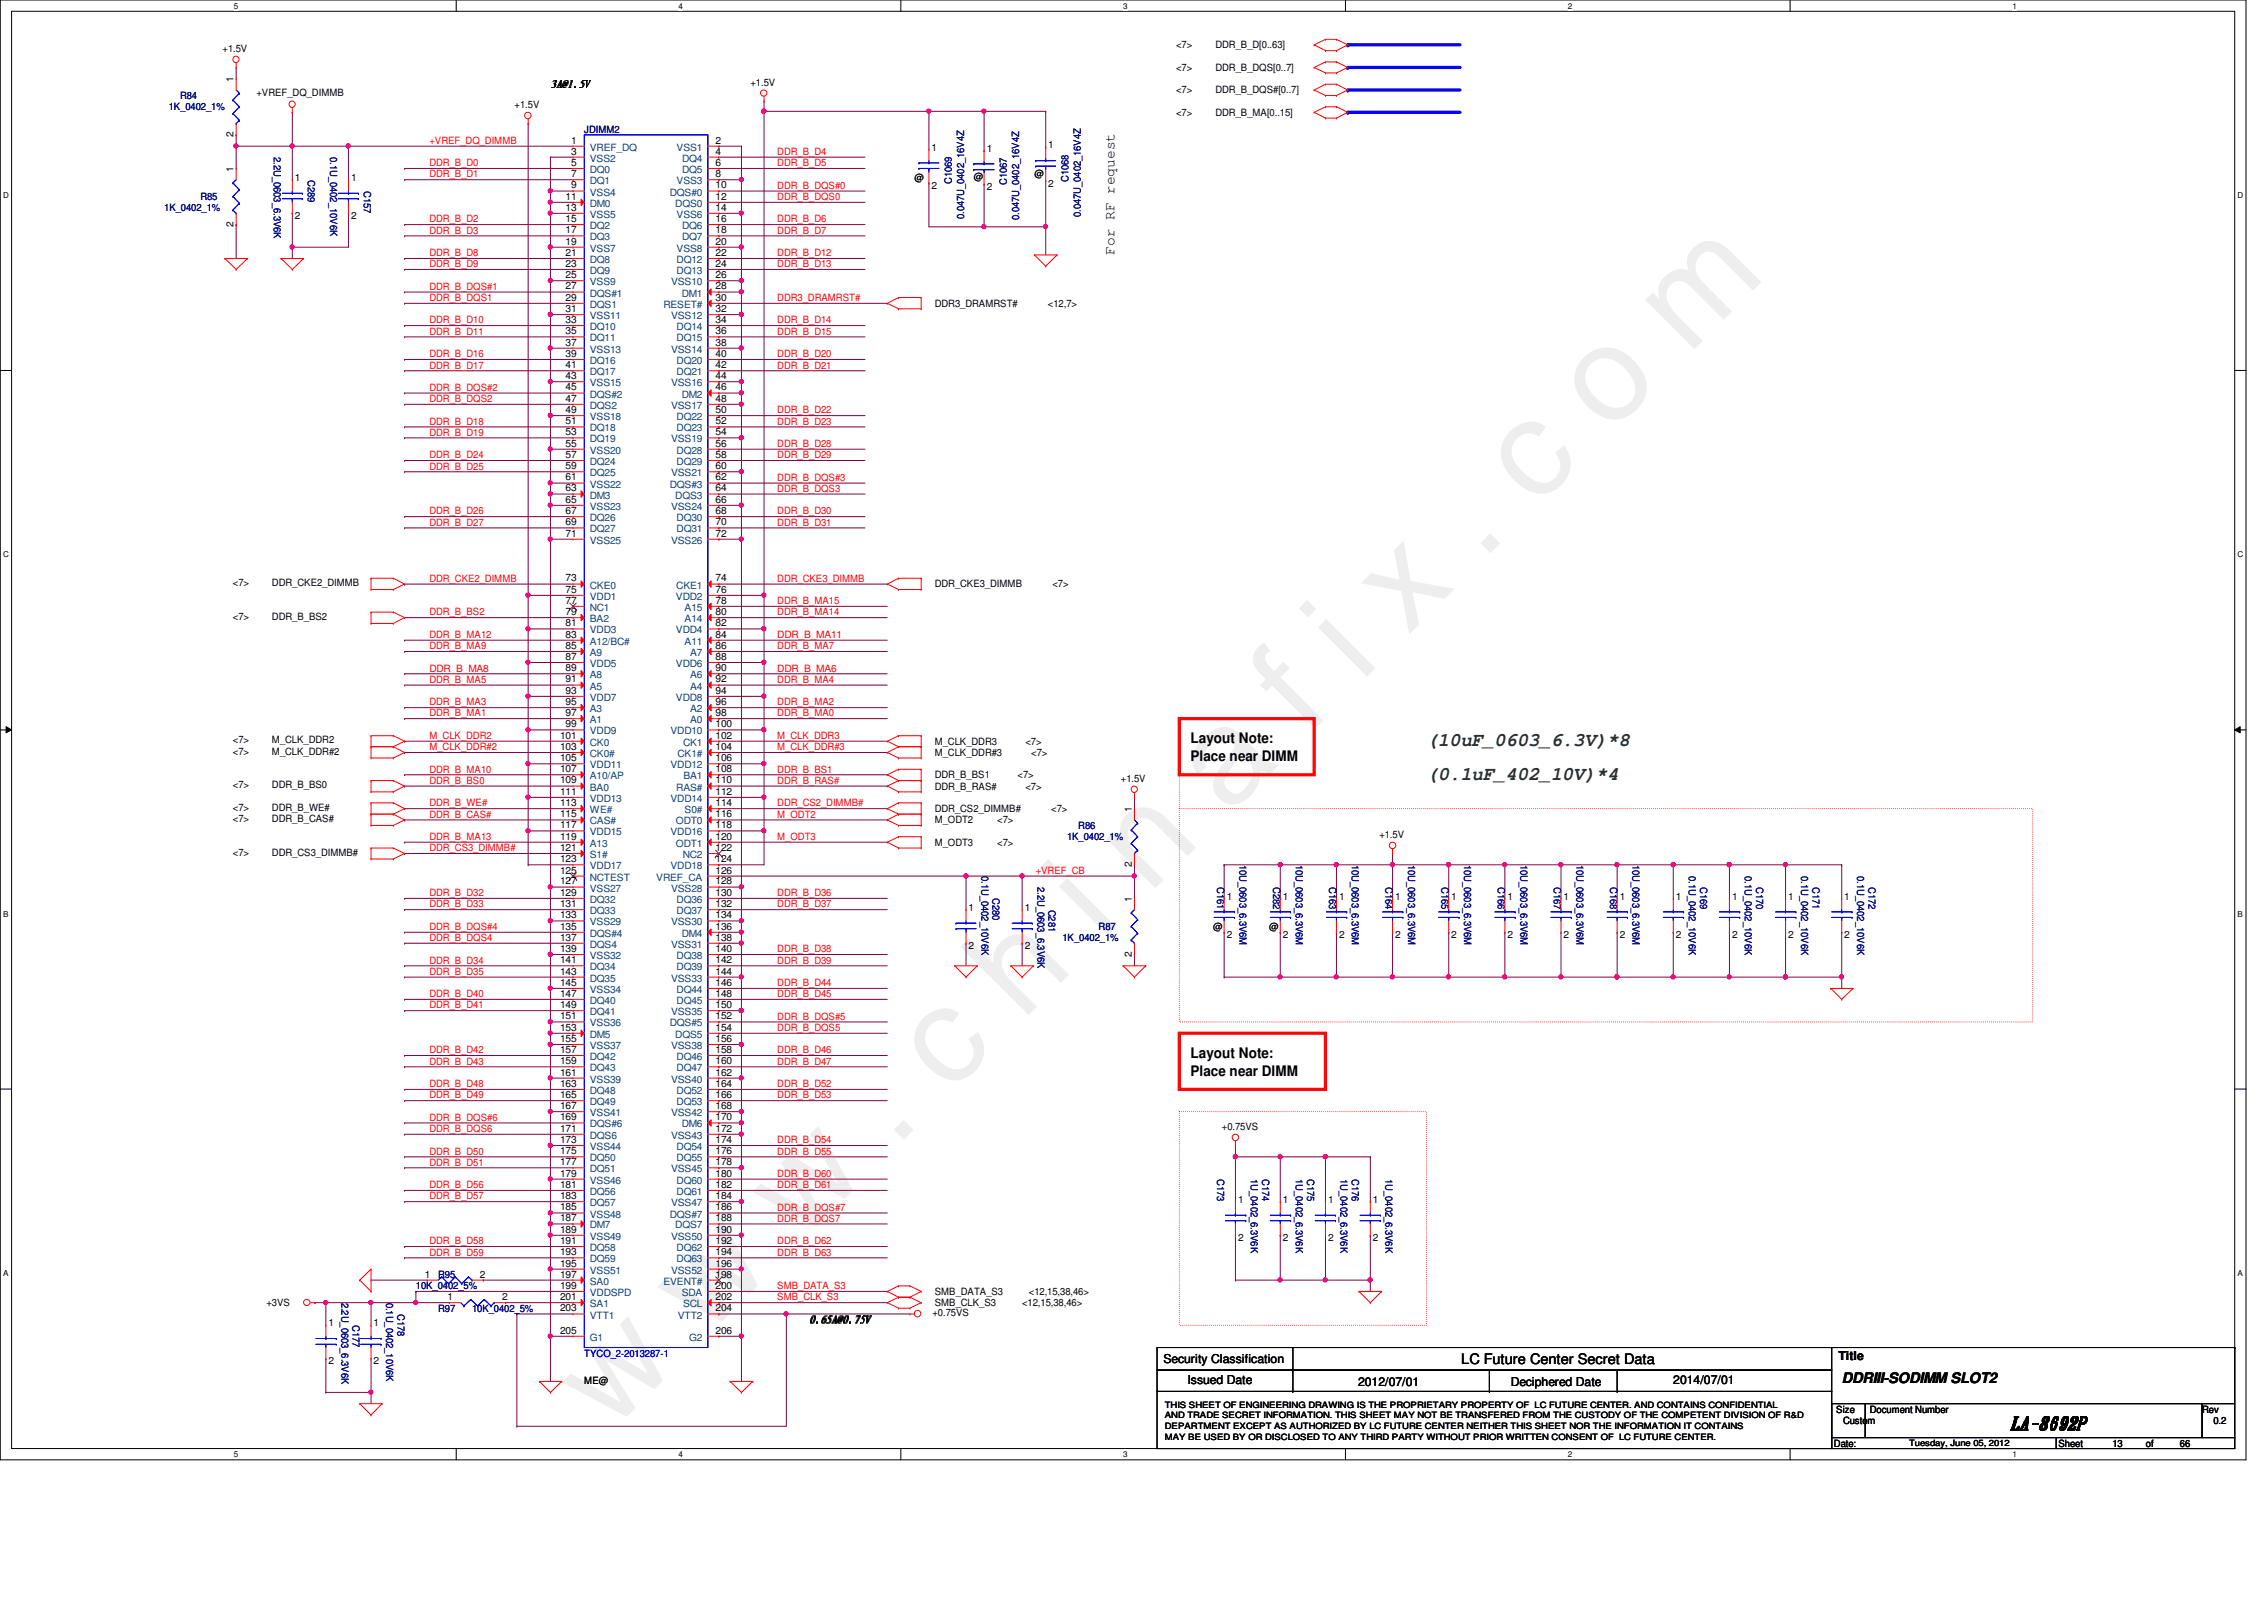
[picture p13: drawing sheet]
<svg xmlns="http://www.w3.org/2000/svg" width="297mm" height="210mm" viewBox="0 0 297 210" stroke-linecap="round" stroke-linejoin="round" font-family="sans-serif">
<defs><g id="words">
<text font-size="17.6" fill="#f0f" x="80.1" y="188" transform="rotate(-45 80.1 188)">w w w . c h i n a f i x . c o m</text>
<g font-size="2.5" fill="#008000">
<text x="187.2" y="97.8">(10uF_0603_6.3V)*8</text>
<text x="187.2" y="102.3">(0.1uF_402_10V)*4</text>
</g>
<text font-size="2.3" x="263.8" y="187.5">LA-8692P</text>
<g font-size="1.9">
<text x="146.2" y="33.4" transform="rotate(-90 146.2 33.4)">For RF request</text>
<text x="156.2" y="97.5">Layout Note:</text>
<text x="156.2" y="99.8">Place near DIMM</text>
<text x="156.2" y="138.8">Layout Note:</text>
<text x="156.2" y="141.1">Place near DIMM</text>
<text x="191.7" y="178.9">LC Future Center Secret Data</text>
<text x="241.6" y="181.5">DDRIII-SODIMM SLOT2</text>
</g>
<g font-size="1.6">
<text x="152.7" y="178.8">Security Classification</text>
<text x="241.2" y="178.5">Title</text>
<text x="155.8" y="181.6">Issued Date</text>
<text x="178.2" y="181.8">2012/07/01</text>
<text x="198.2" y="181.8">Deciphered Date</text>
<text x="219.5" y="181.6">2014/07/01</text>
</g>
<g font-size="1.3">
<text x="29.2" y="6.8">+1.5V</text>
<text x="30.6" y="10.8" transform="rotate(-90 30.6 10.8)">1</text>
<text x="72.3" y="11.4">3A@1.5V</text>
<text x="98.5" y="11.2">+1.5V</text>
<text x="154.3" y="6.3">&lt;7&gt;</text>
<text x="154.3" y="9.3">&lt;7&gt;</text>
<text x="159.5" y="6.3">DDR_B_D[0..63]</text>
<text x="159.5" y="9.3">DDR_B_DQS[0..7]</text>
<text x="30.6" y="18" transform="rotate(-90 30.6 18)">2</text>
<text x="33.7" y="12.5">+VREF_DQ_DIMMB</text>
<text x="67.5" y="14.1">+1.5V</text>
<text x="154.3" y="12.2">&lt;7&gt;</text>
<text x="154.3" y="15.2">&lt;7&gt;</text>
<text x="159.5" y="12.2">DDR_B_DQS#[0..7]</text>
<text x="159.5" y="15.2">DDR_B_MA[0..15]</text>
<text x="30.6" y="22.6" transform="rotate(-90 30.6 22.6)">1</text>
<text x="38.7" y="23.7">1</text>
<text x="46.1" y="23.7">1</text>
<text x="74.9" y="18.8">1</text>
<text x="74.9" y="20.3">3</text>
<text x="74.9" y="21.8">5</text>
<text x="74.9" y="23.2">7</text>
<text x="93.9" y="18.8">2</text>
<text x="93.9" y="20.3">4</text>
<text x="93.9" y="21.8">6</text>
<text x="93.9" y="23.2">8</text>
<text x="120" y="23.7">@</text>
<text x="122.2" y="19.8">1</text>
<text x="127.8" y="23.6">@</text>
<text x="129.5" y="19.9">1</text>
<text x="135.7" y="23.3">@</text>
<text x="137.5" y="19.5">1</text>
<text x="30.6" y="29.8" transform="rotate(-90 30.6 29.8)">2</text>
<text x="38.7" y="28.7">2</text>
<text x="46.1" y="28.7">2</text>
<text x="74.2" y="26.2">11</text>
<text x="74.2" y="27.6">13</text>
<text x="74.2" y="29.1">15</text>
<text x="74.9" y="24.7">9</text>
<text x="93.9" y="24.7">10</text>
<text x="93.9" y="26.2">12</text>
<text x="93.9" y="27.6">14</text>
<text x="93.9" y="29.1">16</text>
<text x="122.2" y="24.8">2</text>
<text x="129.5" y="24.9">2</text>
<text x="137.5" y="24.5">2</text>
<text x="74.2" y="30.6">17</text>
<text x="74.2" y="32.1">19</text>
<text x="74.2" y="33.6">21</text>
<text x="74.2" y="35">23</text>
<text x="93.9" y="30.6">18</text>
<text x="93.9" y="32.1">20</text>
<text x="93.9" y="33.6">22</text>
<text x="93.9" y="35">24</text>
<text x="74.2" y="36.5">25</text>
<text x="74.2" y="38">27</text>
<text x="74.2" y="39.5">29</text>
<text x="74.2" y="40.9">31</text>
<text x="93.9" y="36.5">26</text>
<text x="93.9" y="38">28</text>
<text x="93.9" y="39.5">30</text>
<text x="93.9" y="40.9">32</text>
<text x="122.6" y="40.2">DDR3_DRAMRST#</text>
<text x="137.5" y="40.2">&lt;12,7&gt;</text>
<text x="74.2" y="42.4">33</text>
<text x="74.2" y="43.9">35</text>
<text x="74.2" y="45.3">37</text>
<text x="74.2" y="46.8">39</text>
<text x="93.9" y="42.4">34</text>
<text x="93.9" y="43.9">36</text>
<text x="93.9" y="45.3">38</text>
<text x="93.9" y="46.8">40</text>
<text x="74.2" y="48.3">41</text>
<text x="74.2" y="49.7">43</text>
<text x="74.2" y="51.2">45</text>
<text x="74.2" y="52.7">47</text>
<text x="93.9" y="48.3">42</text>
<text x="93.9" y="49.7">44</text>
<text x="93.9" y="51.2">46</text>
<text x="93.9" y="52.7">48</text>
<text x="74.2" y="54.2">49</text>
<text x="74.2" y="55.7">51</text>
<text x="74.2" y="57.1">53</text>
<text x="74.2" y="58.6">55</text>
<text x="93.9" y="54.2">50</text>
<text x="93.9" y="55.7">52</text>
<text x="93.9" y="57.1">54</text>
<text x="93.9" y="58.6">56</text>
<text x="74.2" y="60.1">57</text>
<text x="74.2" y="61.6">59</text>
<text x="74.2" y="63">61</text>
<text x="74.2" y="64.5">63</text>
<text x="74.2" y="66">65</text>
<text x="93.9" y="60.1">58</text>
<text x="93.9" y="61.6">60</text>
<text x="93.9" y="63">62</text>
<text x="93.9" y="64.5">64</text>
<text x="93.9" y="66">66</text>
<text x="74.2" y="67.4">67</text>
<text x="74.2" y="68.9">69</text>
<text x="74.2" y="70.4">71</text>
<text x="93.9" y="67.4">68</text>
<text x="93.9" y="68.9">70</text>
<text x="93.9" y="70.4">72</text>
<text x="30.6" y="76.9">&lt;7&gt;</text>
<text x="35.7" y="76.9">DDR_CKE2_DIMMB</text>
<text x="74.2" y="76.3">73</text>
<text x="74.2" y="77.8">75</text>
<text x="93.9" y="76.3">74</text>
<text x="93.9" y="77.8">76</text>
<text x="122.6" y="77">DDR_CKE3_DIMMB</text>
<text x="138.1" y="77">&lt;7&gt;</text>
<text x="30.6" y="81.3">&lt;7&gt;</text>
<text x="35.7" y="81.3">DDR_B_BS2</text>
<text x="74.2" y="83.7">83</text>
<text x="74.2" y="79.2">77</text>
<text x="74.2" y="80.7">79</text>
<text x="74.2" y="82.2">81</text>
<text x="93.9" y="83.7">84</text>
<text x="93.9" y="79.2">78</text>
<text x="93.9" y="80.7">80</text>
<text x="93.9" y="82.2">82</text>
<text x="74.2" y="85.1">85</text>
<text x="74.2" y="86.6">87</text>
<text x="74.2" y="88.1">89</text>
<text x="74.2" y="89.5">91</text>
<text x="93.9" y="85.1">86</text>
<text x="93.9" y="86.6">88</text>
<text x="93.9" y="88.1">90</text>
<text x="93.9" y="89.5">92</text>
<text x="74.2" y="91">93</text>
<text x="74.2" y="92.5">95</text>
<text x="74.2" y="93.9">97</text>
<text x="74.2" y="95.4">99</text>
<text x="93.9" y="91">94</text>
<text x="93.9" y="92.5">96</text>
<text x="93.9" y="93.9">98</text>
<text x="93.9" y="95.4">100</text>
<text x="30.6" y="97.5">&lt;7&gt;</text>
<text x="30.6" y="99">&lt;7&gt;</text>
<text x="35.7" y="97.5">M_CLK_DDR2</text>
<text x="35.7" y="99">M_CLK_DDR#2</text>
<text x="73.5" y="96.9">101</text>
<text x="73.5" y="98.4">103</text>
<text x="73.5" y="99.9">105</text>
<text x="73.5" y="101.3">107</text>
<text x="93.9" y="96.9">102</text>
<text x="93.9" y="98.4">104</text>
<text x="93.9" y="99.9">106</text>
<text x="93.9" y="101.3">108</text>
<text x="122.6" y="97.7">M_CLK_DDR3</text>
<text x="122.6" y="99.1">M_CLK_DDR#3</text>
<text x="134.5" y="97.7">&lt;7&gt;</text>
<text x="135.3" y="99.1">&lt;7&gt;</text>
<text x="30.6" y="103.4">&lt;7&gt;</text>
<text x="30.6" y="106.4">&lt;7&gt;</text>
<text x="30.6" y="107.9">&lt;7&gt;</text>
<text x="35.7" y="103.4">DDR_B_BS0</text>
<text x="35.7" y="106.4">DDR_B_WE#</text>
<text x="35.7" y="107.9">DDR_B_CAS#</text>
<text x="73.5" y="102.8">109</text>
<text x="73.5" y="104.3">111</text>
<text x="73.5" y="105.7">113</text>
<text x="73.5" y="107.2">115</text>
<text x="93.9" y="102.8">110</text>
<text x="93.9" y="104.3">112</text>
<text x="93.9" y="105.7">114</text>
<text x="93.9" y="107.2">116</text>
<text x="122.6" y="102.1">DDR_B_BS1</text>
<text x="122.6" y="103.6">DDR_B_RAS#</text>
<text x="122.6" y="106.5">DDR_CS2_DIMMB#</text>
<text x="122.6" y="108">M_ODT2</text>
<text x="130.8" y="108">&lt;7&gt;</text>
<text x="133.5" y="102.1">&lt;7&gt;</text>
<text x="134.5" y="103.6">&lt;7&gt;</text>
<text x="137.9" y="106.5">&lt;7&gt;</text>
<text x="147.1" y="102.5">+1.5V</text>
<text x="148.5" y="106.6" transform="rotate(-90 148.5 106.6)">1</text>
<text x="30.6" y="112.3">&lt;7&gt;</text>
<text x="35.7" y="112.3">DDR_CS3_DIMMB#</text>
<text x="73.5" y="108.7">117</text>
<text x="73.5" y="110.2">119</text>
<text x="73.5" y="111.6">121</text>
<text x="73.5" y="113.1">123</text>
<text x="93.9" y="108.7">118</text>
<text x="93.9" y="110.2">120</text>
<text x="93.9" y="111.6">122</text>
<text x="93.9" y="113.1">124</text>
<text x="122.6" y="111">M_ODT3</text>
<text x="130.8" y="111">&lt;7&gt;</text>
<text x="148.5" y="113.7" transform="rotate(-90 148.5 113.7)">2</text>
<text x="181" y="109.9">+1.5V</text>
<text x="73.5" y="114.6">125</text>
<text x="73.5" y="116">127</text>
<text x="73.5" y="117.5">129</text>
<text x="73.5" y="119">131</text>
<text x="93.9" y="114.6">126</text>
<text x="93.9" y="116">128</text>
<text x="93.9" y="117.5">130</text>
<text x="93.9" y="119">132</text>
<text x="127.1" y="119.5">1</text>
<text x="134.4" y="119.5">1</text>
<text x="148.5" y="118.3" transform="rotate(-90 148.5 118.3)">1</text>
<text x="160.9" y="118">1</text>
<text x="168.3" y="118">1</text>
<text x="175.7" y="118">1</text>
<text x="183" y="118">1</text>
<text x="190.4" y="118">1</text>
<text x="197.8" y="118">1</text>
<text x="205.1" y="118">1</text>
<text x="212.5" y="118">1</text>
<text x="219.9" y="118">1</text>
<text x="227.2" y="118">1</text>
<text x="234.6" y="118">1</text>
<text x="242" y="118">1</text>
<text x="73.5" y="120.5">133</text>
<text x="73.5" y="122">135</text>
<text x="73.5" y="123.4">137</text>
<text x="73.5" y="124.9">139</text>
<text x="93.9" y="120.5">134</text>
<text x="93.9" y="122">136</text>
<text x="93.9" y="123.4">138</text>
<text x="93.9" y="124.9">140</text>
<text x="127.1" y="124.5">2</text>
<text x="134.4" y="124.5">2</text>
<text x="148.5" y="125.5" transform="rotate(-90 148.5 125.5)">2</text>
<text x="159.2" y="122">@</text>
<text x="160.9" y="123">2</text>
<text x="166.5" y="122">@</text>
<text x="168.3" y="123">2</text>
<text x="175.7" y="123">2</text>
<text x="183" y="123">2</text>
<text x="190.4" y="123">2</text>
<text x="197.8" y="123">2</text>
<text x="205.1" y="123">2</text>
<text x="212.5" y="123">2</text>
<text x="219.9" y="123">2</text>
<text x="227.2" y="123">2</text>
<text x="234.6" y="123">2</text>
<text x="242" y="123">2</text>
<text x="73.5" y="126.4">141</text>
<text x="73.5" y="127.8">143</text>
<text x="73.5" y="129.3">145</text>
<text x="73.5" y="130.8">147</text>
<text x="93.9" y="126.4">142</text>
<text x="93.9" y="127.8">144</text>
<text x="93.9" y="129.3">146</text>
<text x="93.9" y="130.8">148</text>
<text x="73.5" y="132.2">149</text>
<text x="73.5" y="133.7">151</text>
<text x="73.5" y="135.2">153</text>
<text x="73.5" y="136.7">155</text>
<text x="93.9" y="132.2">150</text>
<text x="93.9" y="133.7">152</text>
<text x="93.9" y="135.2">154</text>
<text x="93.9" y="136.7">156</text>
<text x="73.5" y="138.1">157</text>
<text x="73.5" y="139.6">159</text>
<text x="73.5" y="141.1">161</text>
<text x="73.5" y="142.6">163</text>
<text x="93.9" y="138.1">158</text>
<text x="93.9" y="139.6">160</text>
<text x="93.9" y="141.1">162</text>
<text x="93.9" y="142.6">164</text>
<text x="73.5" y="144.1">165</text>
<text x="73.5" y="145.5">167</text>
<text x="73.5" y="147">169</text>
<text x="73.5" y="148.5">171</text>
<text x="73.5" y="149.9">173</text>
<text x="93.9" y="144.1">166</text>
<text x="93.9" y="145.5">168</text>
<text x="93.9" y="147">170</text>
<text x="93.9" y="148.5">172</text>
<text x="93.9" y="149.9">174</text>
<text x="160.3" y="148.2">+0.75VS</text>
<text x="73.5" y="151.4">175</text>
<text x="73.5" y="152.9">177</text>
<text x="73.5" y="154.3">179</text>
<text x="73.5" y="155.8">181</text>
<text x="93.9" y="151.4">176</text>
<text x="93.9" y="152.9">178</text>
<text x="93.9" y="154.3">180</text>
<text x="93.9" y="155.8">182</text>
<text x="73.5" y="157.3">183</text>
<text x="73.5" y="158.8">185</text>
<text x="73.5" y="160.2">187</text>
<text x="73.5" y="161.7">189</text>
<text x="93.9" y="157.3">184</text>
<text x="93.9" y="158.8">186</text>
<text x="93.9" y="160.2">188</text>
<text x="93.9" y="161.7">190</text>
<text x="162.4" y="157.8">1</text>
<text x="168.3" y="157.8">1</text>
<text x="174.2" y="157.8">1</text>
<text x="180.1" y="157.8">1</text>
<text x="55.7" y="167.6">1</text>
<text x="62.9" y="167.6">2</text>
<text x="73.5" y="163.2">191</text>
<text x="73.5" y="164.7">193</text>
<text x="73.5" y="166.2">195</text>
<text x="73.5" y="167.6">197</text>
<text x="93.9" y="163.2">192</text>
<text x="93.9" y="164.7">194</text>
<text x="93.9" y="166.2">196</text>
<text x="93.9" y="167.6">198</text>
<text x="162.4" y="162.8">2</text>
<text x="168.3" y="162.8">2</text>
<text x="174.2" y="162.8">2</text>
<text x="180.1" y="162.8">2</text>
<text x="35" y="171.4">+3VS</text>
<text x="43.1" y="174">1</text>
<text x="49" y="174">1</text>
<text x="58.7" y="170.6">1</text>
<text x="65.9" y="170.6">2</text>
<text x="73.5" y="169.1">199</text>
<text x="73.5" y="170.6">201</text>
<text x="73.5" y="172">203</text>
<text x="93.9" y="169.1">200</text>
<text x="93.9" y="170.6">202</text>
<text x="93.9" y="172">204</text>
<text x="106.2" y="173.4">0.65A@0.75V</text>
<text x="122.3" y="172.7">+0.75VS</text>
<text x="122.6" y="169.9">SMB_DATA_S3</text>
<text x="122.6" y="171.4">SMB_CLK_S3</text>
<text x="134.1" y="171.4">&lt;12,15,38,46&gt;</text>
<text x="135" y="169.9">&lt;12,15,38,46&gt;</text>
<text x="43.1" y="179">2</text>
<text x="49" y="179">2</text>
<text x="73.5" y="175">205</text>
<text x="93.9" y="175">206</text>
<text x="76.7" y="181.5">ME@</text>
<text x="240.9" y="185.3">Size</text>
<text x="245.3" y="185.3">Document Number</text>
<text x="288.9" y="185.3">Rev</text>
<text x="240.6" y="189.8">Date:</text>
<text x="241.8" y="186.8">Custom</text>
<text x="270.1" y="189.8">Sheet</text>
<text x="277.2" y="189.8">13</text>
<text x="281.6" y="189.8">of</text>
<text x="286" y="189.8">66</text>
<text x="290.4" y="186.8">0.2</text>
</g>
<g font-size="1.3" fill="#000080">
<text x="22.1" y="14.4">1K_0402_1%</text>
<text x="23.6" y="13">R84</text>
<text x="76.7" y="17.4">JDIMM2</text>
<text x="35.9" y="20.6" transform="rotate(90 35.9 20.6)">2.2U_0603_6.3V6K</text>
<text x="40.4" y="23.6" transform="rotate(90 40.4 23.6)">C289</text>
<text x="43.3" y="20.6" transform="rotate(90 43.3 20.6)">0.1U_0402_10V6K</text>
<text x="140.2" y="23.9" transform="rotate(-90 140.2 23.9)">C1068</text>
<text x="21.5" y="27.7">1K_0402_1%</text>
<text x="26.3" y="26.2">R85</text>
<text x="47.7" y="25.1" transform="rotate(90 47.7 25.1)">C157</text>
<text x="124.9" y="24.2" transform="rotate(-90 124.9 24.2)">C1069</text>
<text x="126.5" y="28.7" transform="rotate(-90 126.5 28.7)">0.047U_0402_16V4Z</text>
<text x="132.1" y="24.3" transform="rotate(-90 132.1 24.3)">C1067</text>
<text x="133.7" y="28.9" transform="rotate(-90 133.7 28.9)">0.047U_0402_16V4Z</text>
<text x="141.8" y="28.4" transform="rotate(-90 141.8 28.4)">0.047U_0402_16V4Z</text>
<text x="140" y="110.2">1K_0402_1%</text>
<text x="141.5" y="108.8">R86</text>
<text x="162.6" y="113.5" transform="rotate(90 162.6 113.5)">10U_0603_6.3V6M</text>
<text x="170" y="113.5" transform="rotate(90 170 113.5)">10U_0603_6.3V6M</text>
<text x="177.4" y="113.5" transform="rotate(90 177.4 113.5)">10U_0603_6.3V6M</text>
<text x="184.7" y="113.5" transform="rotate(90 184.7 113.5)">10U_0603_6.3V6M</text>
<text x="192.1" y="113.5" transform="rotate(90 192.1 113.5)">10U_0603_6.3V6M</text>
<text x="199.5" y="113.5" transform="rotate(90 199.5 113.5)">10U_0603_6.3V6M</text>
<text x="206.8" y="113.5" transform="rotate(90 206.8 113.5)">10U_0603_6.3V6M</text>
<text x="214.2" y="113.5" transform="rotate(90 214.2 113.5)">10U_0603_6.3V6M</text>
<text x="128.8" y="114.9" transform="rotate(90 128.8 114.9)">0.1U_0402_10V6K</text>
<text x="130.2" y="117.9" transform="rotate(90 130.2 117.9)">C280</text>
<text x="136.1" y="116.4" transform="rotate(90 136.1 116.4)">2.2U_0603_6.3V6K</text>
<text x="137.6" y="119.3" transform="rotate(90 137.6 119.3)">C281</text>
<text x="159.7" y="116.4" transform="rotate(90 159.7 116.4)">C161</text>
<text x="167" y="116.4" transform="rotate(90 167 116.4)">C282</text>
<text x="174.4" y="116.4" transform="rotate(90 174.4 116.4)">C163</text>
<text x="181.8" y="116.4" transform="rotate(90 181.8 116.4)">C164</text>
<text x="189.1" y="116.4" transform="rotate(90 189.1 116.4)">C165</text>
<text x="196.5" y="116.4" transform="rotate(90 196.5 116.4)">C166</text>
<text x="203.9" y="116.4" transform="rotate(90 203.9 116.4)">C167</text>
<text x="211.2" y="116.4" transform="rotate(90 211.2 116.4)">C168</text>
<text x="221.6" y="114.9" transform="rotate(90 221.6 114.9)">0.1U_0402_10V6K</text>
<text x="223.1" y="116.4" transform="rotate(90 223.1 116.4)">C169</text>
<text x="228.9" y="114.9" transform="rotate(90 228.9 114.9)">0.1U_0402_10V6K</text>
<text x="230.4" y="116.4" transform="rotate(90 230.4 116.4)">C170</text>
<text x="236.3" y="114.9" transform="rotate(90 236.3 114.9)">0.1U_0402_10V6K</text>
<text x="237.8" y="116.4" transform="rotate(90 237.8 116.4)">C171</text>
<text x="243.7" y="114.9" transform="rotate(90 243.7 114.9)">0.1U_0402_10V6K</text>
<text x="245.1" y="116.4" transform="rotate(90 245.1 116.4)">C172</text>
<text x="139.4" y="123.5">1K_0402_1%</text>
<text x="144.1" y="122">R87</text>
<text x="159.7" y="154.7" transform="rotate(90 159.7 154.7)">C173</text>
<text x="164.1" y="154.7" transform="rotate(90 164.1 154.7)">1U_0402_6.3V6K</text>
<text x="165.6" y="154.7" transform="rotate(90 165.6 154.7)">C174</text>
<text x="170" y="154.7" transform="rotate(90 170 154.7)">1U_0402_6.3V6K</text>
<text x="171.5" y="154.7" transform="rotate(90 171.5 154.7)">C175</text>
<text x="175.9" y="154.7" transform="rotate(90 175.9 154.7)">1U_0402_6.3V6K</text>
<text x="177.4" y="154.7" transform="rotate(90 177.4 154.7)">C176</text>
<text x="181.8" y="154.7" transform="rotate(90 181.8 154.7)">1U_0402_6.3V6K</text>
<text x="57.5" y="167.7">R95</text>
<text x="44.8" y="170.9" transform="rotate(90 44.8 170.9)">2.2U_0603_6.3V6K</text>
<text x="46.3" y="173.9" transform="rotate(90 46.3 173.9)">C177</text>
<text x="50.7" y="170.9" transform="rotate(90 50.7 170.9)">0.1U_0402_10V6K</text>
<text x="52.2" y="172.4" transform="rotate(90 52.2 172.4)">C178</text>
<text x="54.6" y="169.1">10K_0402_5%</text>
<text x="57.5" y="172.1">R97</text>
<text x="61.9" y="172.1">10K_0402_5%</text>
</g>
<g font-size="1.3" fill="#f00">
<text x="56.3" y="18.9">+VREF_DQ_DIMMB</text>
<text x="56.3" y="21.8">DDR_B_D0</text>
<text x="56.3" y="23.3">DDR_B_D1</text>
<text x="102" y="21.8">DDR_B_D5</text>
<text x="102" y="20.3">DDR_B_D4</text>
<text x="56.3" y="29.2">DDR_B_D2</text>
<text x="102" y="24.8">DDR_B_DQS#0</text>
<text x="102" y="29.2">DDR_B_D6</text>
<text x="102" y="26.2">DDR_B_DQS0</text>
<text x="56.3" y="30.6">DDR_B_D3</text>
<text x="56.3" y="35.1">DDR_B_D9</text>
<text x="56.3" y="33.6">DDR_B_D8</text>
<text x="102" y="33.6">DDR_B_D12</text>
<text x="102" y="30.6">DDR_B_D7</text>
<text x="102" y="35.1">DDR_B_D13</text>
<text x="56.3" y="38">DDR_B_DQS#1</text>
<text x="56.3" y="39.5">DDR_B_DQS1</text>
<text x="102" y="39.5">DDR3_DRAMRST#</text>
<text x="56.3" y="42.4">DDR_B_D10</text>
<text x="56.3" y="46.9">DDR_B_D16</text>
<text x="56.3" y="43.9">DDR_B_D11</text>
<text x="102" y="42.4">DDR_B_D14</text>
<text x="102" y="46.9">DDR_B_D20</text>
<text x="102" y="43.9">DDR_B_D15</text>
<text x="56.3" y="52.7">DDR_B_DQS2</text>
<text x="56.3" y="51.3">DDR_B_DQS#2</text>
<text x="56.3" y="48.3">DDR_B_D17</text>
<text x="102" y="48.3">DDR_B_D21</text>
<text x="56.3" y="57.1">DDR_B_D19</text>
<text x="56.3" y="55.7">DDR_B_D18</text>
<text x="102" y="54.2">DDR_B_D22</text>
<text x="102" y="58.6">DDR_B_D28</text>
<text x="102" y="55.7">DDR_B_D23</text>
<text x="56.3" y="61.6">DDR_B_D25</text>
<text x="56.3" y="60.1">DDR_B_D24</text>
<text x="102" y="64.5">DDR_B_DQS3</text>
<text x="102" y="60.1">DDR_B_D29</text>
<text x="102" y="63.1">DDR_B_DQS#3</text>
<text x="56.3" y="67.5">DDR_B_D26</text>
<text x="56.3" y="69">DDR_B_D27</text>
<text x="102" y="69">DDR_B_D31</text>
<text x="102" y="67.5">DDR_B_D30</text>
<text x="56.3" y="76.3">DDR_CKE2_DIMMB</text>
<text x="102" y="76.3">DDR_CKE3_DIMMB</text>
<text x="56.3" y="83.7">DDR_B_MA12</text>
<text x="56.3" y="80.7">DDR_B_BS2</text>
<text x="102" y="79.2">DDR_B_MA15</text>
<text x="102" y="80.7">DDR_B_MA14</text>
<text x="102" y="83.7">DDR_B_MA11</text>
<text x="56.3" y="88.1">DDR_B_MA8</text>
<text x="56.3" y="85.2">DDR_B_MA9</text>
<text x="56.3" y="89.6">DDR_B_MA5</text>
<text x="102" y="85.2">DDR_B_MA7</text>
<text x="102" y="88.1">DDR_B_MA6</text>
<text x="102" y="89.6">DDR_B_MA4</text>
<text x="56.3" y="92.5">DDR_B_MA3</text>
<text x="56.3" y="94">DDR_B_MA1</text>
<text x="102" y="94">DDR_B_MA0</text>
<text x="102" y="92.5">DDR_B_MA2</text>
<text x="56.3" y="101.3">DDR_B_MA10</text>
<text x="56.3" y="96.9">M_CLK_DDR2</text>
<text x="56.3" y="98.4">M_CLK_DDR#2</text>
<text x="102" y="101.3">DDR_B_BS1</text>
<text x="102" y="96.9">M_CLK_DDR3</text>
<text x="102" y="98.4">M_CLK_DDR#3</text>
<text x="56.3" y="105.8">DDR_B_WE#</text>
<text x="56.3" y="102.8">DDR_B_BS0</text>
<text x="56.3" y="107.3">DDR_B_CAS#</text>
<text x="102" y="102.8">DDR_B_RAS#</text>
<text x="102" y="105.8">DDR_CS2_DIMMB#</text>
<text x="102" y="107.3">M_ODT2</text>
<text x="56.3" y="111.7">DDR_CS3_DIMMB#</text>
<text x="56.3" y="110.2">DDR_B_MA13</text>
<text x="102" y="110.2">M_ODT3</text>
<text x="56.3" y="119">DDR_B_D33</text>
<text x="56.3" y="117.6">DDR_B_D32</text>
<text x="102" y="117.6">DDR_B_D36</text>
<text x="102" y="119">DDR_B_D37</text>
<text x="135.9" y="114.6">+VREF_CB</text>
<text x="56.3" y="123.4">DDR_B_DQS4</text>
<text x="56.3" y="122">DDR_B_DQS#4</text>
<text x="102" y="124.9">DDR_B_D38</text>
<text x="56.3" y="127.9">DDR_B_D35</text>
<text x="56.3" y="130.8">DDR_B_D40</text>
<text x="56.3" y="126.4">DDR_B_D34</text>
<text x="102" y="126.4">DDR_B_D39</text>
<text x="102" y="129.4">DDR_B_D44</text>
<text x="102" y="130.8">DDR_B_D45</text>
<text x="56.3" y="132.3">DDR_B_D41</text>
<text x="102" y="133.8">DDR_B_DQS#5</text>
<text x="102" y="135.3">DDR_B_DQS5</text>
<text x="56.3" y="138.2">DDR_B_D42</text>
<text x="56.3" y="139.7">DDR_B_D43</text>
<text x="56.3" y="142.6">DDR_B_D48</text>
<text x="102" y="138.2">DDR_B_D46</text>
<text x="102" y="142.6">DDR_B_D52</text>
<text x="102" y="139.7">DDR_B_D47</text>
<text x="56.3" y="148.5">DDR_B_DQS6</text>
<text x="56.3" y="147">DDR_B_DQS#6</text>
<text x="56.3" y="144.1">DDR_B_D49</text>
<text x="102" y="150">DDR_B_D54</text>
<text x="102" y="144.1">DDR_B_D53</text>
<text x="56.3" y="152.9">DDR_B_D51</text>
<text x="56.3" y="155.9">DDR_B_D56</text>
<text x="56.3" y="151.5">DDR_B_D50</text>
<text x="102" y="154.4">DDR_B_D60</text>
<text x="102" y="151.5">DDR_B_D55</text>
<text x="102" y="155.9">DDR_B_D61</text>
<text x="56.3" y="157.4">DDR_B_D57</text>
<text x="102" y="160.3">DDR_B_DQS7</text>
<text x="102" y="158.8">DDR_B_DQS#7</text>
<text x="56.3" y="164.7">DDR_B_D59</text>
<text x="56.3" y="163.2">DDR_B_D58</text>
<text x="102" y="164.7">DDR_B_D63</text>
<text x="102" y="163.2">DDR_B_D62</text>
<text x="102" y="170.6">SMB_CLK_S3</text>
<text x="102" y="169.1">SMB_DATA_S3</text>
</g>
<g font-size="1.3" fill="#004080">
<text x="77.4" y="19.8">VREF_DQ</text>
<text x="77.4" y="21.2">VSS2</text>
<text x="77.4" y="22.7">DQ0</text>
<text x="88.8" y="19.8">VSS1</text>
<text x="89.5" y="21.2">DQ4</text>
<text x="89.5" y="22.7">DQ5</text>
<text x="77.4" y="24.2">DQ1</text>
<text x="77.4" y="25.7">VSS4</text>
<text x="77.4" y="27.1">DM0</text>
<text x="77.4" y="28.6">VSS5</text>
<text x="87.9" y="25.7">DQS#0</text>
<text x="88.6" y="27.1">DQS0</text>
<text x="88.8" y="24.2">VSS3</text>
<text x="88.8" y="28.6">VSS6</text>
<text x="77.4" y="30.1">DQ2</text>
<text x="77.4" y="31.5">DQ3</text>
<text x="77.4" y="33">VSS7</text>
<text x="77.4" y="34.5">DQ8</text>
<text x="77.4" y="35.9">DQ9</text>
<text x="88.8" y="33">VSS8</text>
<text x="88.8" y="34.5">DQ12</text>
<text x="88.8" y="35.9">DQ13</text>
<text x="89.5" y="30.1">DQ6</text>
<text x="89.5" y="31.5">DQ7</text>
<text x="77.4" y="37.4">VSS9</text>
<text x="77.4" y="38.9">DQS#1</text>
<text x="77.4" y="40.4">DQS1</text>
<text x="77.4" y="41.9">VSS11</text>
<text x="87" y="40.4">RESET#</text>
<text x="88" y="37.4">VSS10</text>
<text x="88" y="41.9">VSS12</text>
<text x="89.4" y="38.9">DM1</text>
<text x="77.4" y="43.3">DQ10</text>
<text x="77.4" y="44.8">DQ11</text>
<text x="77.4" y="46.3">VSS13</text>
<text x="77.4" y="47.8">DQ16</text>
<text x="88" y="46.3">VSS14</text>
<text x="88.8" y="43.3">DQ14</text>
<text x="88.8" y="44.8">DQ15</text>
<text x="88.8" y="47.8">DQ20</text>
<text x="77.4" y="49.2">DQ17</text>
<text x="77.4" y="50.7">VSS15</text>
<text x="77.4" y="52.2">DQS#2</text>
<text x="77.4" y="53.6">DQS2</text>
<text x="88" y="50.7">VSS16</text>
<text x="88" y="53.6">VSS17</text>
<text x="88.8" y="49.2">DQ21</text>
<text x="89.4" y="52.2">DM2</text>
<text x="77.4" y="55.1">VSS18</text>
<text x="77.4" y="56.6">DQ18</text>
<text x="77.4" y="58">DQ19</text>
<text x="77.4" y="59.5">VSS20</text>
<text x="88" y="58">VSS19</text>
<text x="88.8" y="55.1">DQ22</text>
<text x="88.8" y="56.6">DQ23</text>
<text x="88.8" y="59.5">DQ28</text>
<text x="77.4" y="61">DQ24</text>
<text x="77.4" y="62.5">DQ25</text>
<text x="77.4" y="64">VSS22</text>
<text x="77.4" y="65.4">DM3</text>
<text x="87.9" y="64">DQS#3</text>
<text x="88" y="62.5">VSS21</text>
<text x="88.6" y="65.4">DQS3</text>
<text x="88.8" y="61">DQ29</text>
<text x="77.4" y="66.9">VSS23</text>
<text x="77.4" y="68.4">DQ26</text>
<text x="77.4" y="69.8">DQ27</text>
<text x="77.4" y="71.3">VSS25</text>
<text x="88" y="66.9">VSS24</text>
<text x="88" y="71.3">VSS26</text>
<text x="88.8" y="68.4">DQ30</text>
<text x="88.8" y="69.8">DQ31</text>
<text x="77.4" y="77.2">CKE0</text>
<text x="88.7" y="77.2">CKE1</text>
<text x="77.4" y="78.7">VDD1</text>
<text x="77.4" y="80.1">NC1</text>
<text x="77.4" y="81.6">BA2</text>
<text x="77.4" y="83.1">VDD3</text>
<text x="88.7" y="78.7">VDD2</text>
<text x="88.7" y="83.1">VDD4</text>
<text x="89.8" y="80.1">A15</text>
<text x="89.8" y="81.6">A14</text>
<text x="77.4" y="84.6">A12/BC#</text>
<text x="77.4" y="86.1">A9</text>
<text x="77.4" y="87.5">VDD5</text>
<text x="77.4" y="89">A8</text>
<text x="88.7" y="87.5">VDD6</text>
<text x="89.8" y="84.6">A11</text>
<text x="90.5" y="86.1">A7</text>
<text x="90.5" y="89">A6</text>
<text x="77.4" y="90.5">A5</text>
<text x="77.4" y="91.9">VDD7</text>
<text x="77.4" y="93.4">A3</text>
<text x="77.4" y="94.9">A1</text>
<text x="88.7" y="91.9">VDD8</text>
<text x="90.5" y="90.5">A4</text>
<text x="90.5" y="93.4">A2</text>
<text x="90.5" y="94.9">A0</text>
<text x="77.4" y="96.4">VDD9</text>
<text x="77.4" y="97.8">CK0</text>
<text x="77.4" y="99.3">CK0#</text>
<text x="77.4" y="100.8">VDD11</text>
<text x="88" y="96.4">VDD10</text>
<text x="88" y="100.8">VDD12</text>
<text x="88.9" y="99.3">CK1#</text>
<text x="89.6" y="97.8">CK1</text>
<text x="77.4" y="102.2">A10/AP</text>
<text x="77.4" y="103.7">BA0</text>
<text x="77.4" y="105.2">VDD13</text>
<text x="77.4" y="106.7">WE#</text>
<text x="88" y="105.2">VDD14</text>
<text x="88.7" y="103.7">RAS#</text>
<text x="89.7" y="102.2">BA1</text>
<text x="89.8" y="106.7">S0#</text>
<text x="77.4" y="108.2">CAS#</text>
<text x="77.4" y="109.6">VDD15</text>
<text x="77.4" y="111.1">A13</text>
<text x="77.4" y="112.6">S1#</text>
<text x="88" y="109.6">VDD16</text>
<text x="88.7" y="108.2">ODT0</text>
<text x="88.7" y="111.1">ODT1</text>
<text x="89.6" y="112.6">NC2</text>
<text x="77.4" y="114">VDD17</text>
<text x="77.4" y="115.5">NCTEST</text>
<text x="77.4" y="117">VSS27</text>
<text x="77.4" y="118.4">DQ32</text>
<text x="77.4" y="119.9">DQ33</text>
<text x="86.1" y="115.5">VREF_CA</text>
<text x="88" y="114">VDD18</text>
<text x="88" y="117">VSS28</text>
<text x="88.8" y="118.4">DQ36</text>
<text x="88.8" y="119.9">DQ37</text>
<text x="77.4" y="121.4">VSS29</text>
<text x="77.4" y="122.9">DQS#4</text>
<text x="77.4" y="124.3">DQS4</text>
<text x="77.4" y="125.8">VSS32</text>
<text x="88" y="121.4">VSS30</text>
<text x="88" y="124.3">VSS31</text>
<text x="88.8" y="125.8">DQ38</text>
<text x="89.4" y="122.9">DM4</text>
<text x="77.4" y="127.3">DQ34</text>
<text x="77.4" y="128.8">DQ35</text>
<text x="77.4" y="130.3">VSS34</text>
<text x="77.4" y="131.7">DQ40</text>
<text x="88" y="128.8">VSS33</text>
<text x="88.8" y="127.3">DQ39</text>
<text x="88.8" y="130.3">DQ44</text>
<text x="88.8" y="131.7">DQ45</text>
<text x="77.4" y="133.2">DQ41</text>
<text x="77.4" y="134.7">VSS36</text>
<text x="77.4" y="136.1">DM5</text>
<text x="77.4" y="137.6">VSS37</text>
<text x="87.9" y="134.7">DQS#5</text>
<text x="88" y="133.2">VSS35</text>
<text x="88" y="137.6">VSS38</text>
<text x="88.6" y="136.1">DQS5</text>
<text x="77.4" y="139.1">DQ42</text>
<text x="77.4" y="140.5">DQ43</text>
<text x="77.4" y="142">VSS39</text>
<text x="77.4" y="143.5">DQ48</text>
<text x="88" y="142">VSS40</text>
<text x="88.8" y="139.1">DQ46</text>
<text x="88.8" y="140.5">DQ47</text>
<text x="88.8" y="143.5">DQ52</text>
<text x="77.4" y="145">DQ49</text>
<text x="77.4" y="146.4">VSS41</text>
<text x="77.4" y="147.9">DQS#6</text>
<text x="77.4" y="149.4">DQS6</text>
<text x="88" y="146.4">VSS42</text>
<text x="88" y="149.4">VSS43</text>
<text x="88.8" y="145">DQ53</text>
<text x="89.4" y="147.9">DM6</text>
<text x="77.4" y="150.9">VSS44</text>
<text x="77.4" y="152.4">DQ50</text>
<text x="77.4" y="153.8">DQ51</text>
<text x="77.4" y="155.3">VSS46</text>
<text x="88" y="153.8">VSS45</text>
<text x="88.8" y="150.9">DQ54</text>
<text x="88.8" y="152.4">DQ55</text>
<text x="88.8" y="155.3">DQ60</text>
<text x="77.4" y="156.8">DQ56</text>
<text x="77.4" y="158.2">DQ57</text>
<text x="77.4" y="159.7">VSS48</text>
<text x="77.4" y="161.2">DM7</text>
<text x="87.9" y="159.7">DQS#7</text>
<text x="88" y="158.2">VSS47</text>
<text x="88.6" y="161.2">DQS7</text>
<text x="88.8" y="156.8">DQ61</text>
<text x="77.4" y="162.6">VSS49</text>
<text x="77.4" y="164.1">DQ58</text>
<text x="77.4" y="165.6">DQ59</text>
<text x="77.4" y="167.1">VSS51</text>
<text x="88" y="162.6">VSS50</text>
<text x="88" y="167.1">VSS52</text>
<text x="88.8" y="164.1">DQ62</text>
<text x="88.8" y="165.6">DQ63</text>
<text x="77.4" y="168.5">SA0</text>
<text x="77.4" y="170">VDDSPD</text>
<text x="77.4" y="171.5">SA1</text>
<text x="77.4" y="173">VTT1</text>
<text x="87" y="168.5">EVENT#</text>
<text x="88.9" y="173">VTT2</text>
<text x="89.4" y="170">SDA</text>
<text x="89.6" y="171.5">SCL</text>
<text x="77.4" y="175.9">G1</text>
<text x="90.4" y="175.9">G2</text>
</g>
<text font-size="1.3" fill="#00f" x="76.7" y="178">TYCO_2-2013287-1</text>
<g font-size="1.1">
<text x="30.7" y="1.1">5</text>
<text x="89" y="1.1">4</text>
<text x="147.4" y="1.1">3</text>
<text x="205.7" y="1.1">2</text>
<text x="264" y="1.1">1</text>
<text x=".4" y="26">D</text>
<text x="293.6" y="26">D</text>
<text x=".4" y="73.1">C</text>
<text x="293.6" y="73.1">C</text>
<text x=".4" y="120.3">B</text>
<text x="293.6" y="120.3">B</text>
<text x=".4" y="167.4">A</text>
<text x="293.6" y="167.4">A</text>
<text x="152.8" y="184.7">THIS SHEET OF ENGINEERING DRAWING IS THE PROPRIETARY PROPERTY OF LC FUTURE CENTER. AND CONTAINS CONFIDENTIAL</text>
<text x="30.7" y="191.2">5</text>
<text x="89" y="191.2">4</text>
<text x="147.4" y="191.2">3</text>
<text x="152.8" y="187.5">DEPARTMENT EXCEPT AS AUTHORIZED BY LC FUTURE CENTER NEITHER THIS SHEET NOR THE INFORMATION IT CONTAINS</text>
<text x="152.8" y="188.8">MAY BE USED BY OR DISCLOSED TO ANY THIRD PARTY WITHOUT PRIOR WRITTEN CONSENT OF LC FUTURE CENTER.</text>
<text x="152.8" y="186.1">AND TRADE SECRET INFORMATION. THIS SHEET MAY NOT BE TRANSFERED FROM THE CUSTODY OF THE COMPETENT DIVISION OF R&amp;D</text>
<text x="205.7" y="191.2">2</text>
<text x="250.5" y="189.7">Tuesday, June 05, 2012</text>
<text x="264" y="191.2">1</text>
</g>
</g></defs>
<path d="M0 0h294.7v191.5h-294.7zM1.5 1.5h291.7v188.5h-291.7z" fill="none" stroke="#000" stroke-width=".13"/>
<g fill="#fff">
<path d="M30.7 .2h.6v1.2h-.6z"/>
<path d="M30.7 190.2h.6v1.2h-.6z"/>
</g>
<path d="M59.9 0v1.5M59.9 190v1.5" fill="none" stroke="#000" stroke-width=".13"/>
<path d="M89 .2h.6v1.2h-.6z" fill="#fff"/>
<path d="M118.2 0v1.5" fill="none" stroke="#000" stroke-width=".13"/>
<path d="M147.4 .2h.6v1.2h-.6z" fill="#fff"/>
<path d="M176.5 0v1.5" fill="none" stroke="#000" stroke-width=".13"/>
<path d="M205.7 .2h.6v1.2h-.6z" fill="#fff"/>
<path d="M234.9 0v1.5" fill="none" stroke="#000" stroke-width=".13"/>
<g fill="#fff">
<path d="M264 .2h.6v1.2h-.6z"/>
<path d="M264 190.2h.6v1.2h-.6z"/>
<path d="M.4 25h.8v1.2h-.8z"/>
<path d="M293.6 25h.7v1.2h-.7z"/>
<path d="M.4 72.1h.8v1.2h-.8z"/>
<path d="M293.6 72.1h.7v1.2h-.7z"/>
</g>
<path d="M0 48.6h1.5M293.2 48.6h1.5" fill="none" stroke="#000" stroke-width=".13"/>
<g fill="#fff">
<path d="M.4 119.3h.7v1.2h-.7z"/>
<path d="M293.6 119.3h.7v1.2h-.7z"/>
</g>
<path d="M0 95.8h1.5M.8 95.3l.7 .5-.7 .3zM293.2 95.8l.7-.5v.8zM293.2 95.8h1.5" fill="none" stroke="#000" stroke-width=".13"/>
<path d="M.8 95.3l.7 .5-.7 .3zM293.2 95.8l.7-.5v.8z" fill="#000"/>
<g fill="#fff">
<path d="M.4 166.4h.7v1.2h-.7z"/>
<path d="M293.6 166.4h.7v1.2h-.7z"/>
</g>
<path d="M0 142.9h1.5M293.2 142.9h1.5" fill="none" stroke="#000" stroke-width=".13"/>
<path d="M154.7 106.1h112v28h-112zM154.7 145.8h32.5v28.1h-32.5z" fill="none" stroke="#f00" stroke-width=".13" stroke-dasharray="0 .3"/>
<path d="M176.8 14.7h14.8" fill="none" stroke="#00f" stroke-width=".42"/>
<circle cx="176.8" cy="14.7" r=".21" fill="#00f"/>
<path d="M176.8 5.9h14.8" fill="none" stroke="#00f" stroke-width=".42"/>
<circle cx="176.8" cy="5.9" r=".21" fill="#00f"/>
<path d="M176.8 8.8h14.8" fill="none" stroke="#00f" stroke-width=".42"/>
<circle cx="176.8" cy="8.8" r=".21" fill="#00f"/>
<path d="M176.8 11.8h14.8" fill="none" stroke="#00f" stroke-width=".42"/>
<circle cx="176.8" cy="11.8" r=".21" fill="#00f"/>
<path d="M41.3 170.9h.1M41.3 170.9h7.4M42.8 170.9h.1M42.8 170.9v3M48.7 167.9h.1M48.7 170.9h.1M48.7 167.9h7.3M48.7 170.9v3M63.4 167.9h.1M63.4 167.9h11.8" fill="none" stroke="#800040" stroke-width=".13"/>
<circle cx="42.7" cy="170.9" r=".29" fill="#f0f"/>
<circle cx="42.7" cy="170.9" r=".29" fill="none" stroke="#f0f" stroke-width=".13"/>
<path d="M48.7 170.9h.1M48.7 170.9h10.3M54.6 170.9h.1" fill="none" stroke="#800040" stroke-width=".13"/>
<circle cx="54.5" cy="170.9" r=".29" fill="#f0f"/>
<circle cx="54.5" cy="170.9" r=".29" fill="none" stroke="#f0f" stroke-width=".13"/>
<circle cx="48.6" cy="170.9" r=".29" fill="#f0f"/>
<circle cx="48.6" cy="170.9" r=".29" fill="none" stroke="#f0f" stroke-width=".13"/>
<g fill="none" stroke="#800040" stroke-width=".13">
<path d="M38.4 19.2h.1M38.4 19.2v4.4M38.4 19.2h7.3M38.4 32.4h.1M38.4 32.4v1.5M45.7 28h.1M45.7 28v4.4M234.3 113.5h7.3M241.6 122.3h.1M241.6 122.3v5.9h-7.3M42.8 178.3h.1M42.8 178.3v4.4"/>
<path d="M48.7 178.3h.1M48.7 178.3v4.4M67.8 187.1h35.4"/>
</g>
<circle cx="241.6" cy="128.2" r=".29" fill="#f0f"/>
<circle cx="241.6" cy="128.2" r=".29" fill="none" stroke="#f0f" stroke-width=".13"/>
<path d="M38.4 28h.1M38.4 28v4.4M241.6 113.5h.1M241.6 113.5v4.4M241.6 128.2h.1M241.6 128.2v1.5M42.8 182.7h.1M42.8 182.7h5.9" fill="none" stroke="#800040" stroke-width=".13"/>
<circle cx="48.6" cy="182.6" r=".29" fill="#f0f"/>
<circle cx="48.6" cy="182.6" r=".29" fill="none" stroke="#f0f" stroke-width=".13"/>
<path d="M38.4 32.4h.1M38.4 32.4h7.3M48.7 182.7h.1M48.7 182.7v1.4" fill="none" stroke="#800040" stroke-width=".13"/>
<circle cx="38.3" cy="32.4" r=".29" fill="#f0f"/>
<circle cx="38.3" cy="32.4" r=".29" fill="none" stroke="#f0f" stroke-width=".13"/>
<g fill="none" stroke="#800040" stroke-width=".13">
<path d="M94.3 19.2h.1M94.3 19.2h3M94.3 22.1h.1M94.3 20.6h.1M94.3 22.1h19.2M94.3 20.6h19.2M97.3 23.6h.1M97.3 23.6v4.4M53.1 76.6h.1M53.1 76.6h22.1M72.2 70.7v45.7M53.1 84h.1"/>
<path d="M53.1 92.8h.1M53.1 88.4h.1M53.1 85.5h.1M53.1 81h.1M53.1 94.3h.1M53.1 89.9h.1M53.1 97.2h.1M53.1 98.7h.1M53.1 84h22.1M53.1 92.8h22.1M53.1 88.4h22.1M53.1 85.5h22.1"/>
<path d="M53.1 81h22.1M53.1 94.3h22.1M53.1 89.9h22.1M53.1 97.2h22.1M53.1 98.7h22.1M53.1 112h.1M53.1 106.1h.1M53.1 119.3h.1M53.1 101.6h.1M53.1 103.1h.1M53.1 107.6h.1M53.1 117.9h.1"/>
<path d="M53.1 110.5h.1M53.1 112h22.1M53.1 106.1h22.1M53.1 119.3h22.1M53.1 101.6h22.1M53.1 103.1h22.1M53.1 107.6h22.1M53.1 117.9h22.1M53.1 110.5h22.1M94.3 114.9h32.4M53.1 128.2h.1M53.1 123.7h.1"/>
<path d="M53.1 138.5h.1M53.1 131.1h.1M53.1 122.3h.1M53.1 140h.1M53.1 126.7h.1M53.1 132.6h.1M53.1 128.2h22.1M53.1 123.7h22.1M53.1 138.5h22.1M53.1 131.1h22.1M53.1 122.3h22.1M53.1 140h22.1"/>
<path d="M53.1 126.7h22.1M53.1 132.6h22.1M53.1 148.8h.1M53.1 157.6h.1M53.1 153.2h.1M53.1 147.3h.1M53.1 144.4h.1M53.1 156.2h.1M53.1 142.9h.1M53.1 151.8h.1M53.1 148.8h22.1M53.1 157.6h22.1"/>
<path d="M53.1 153.2h22.1M53.1 147.3h22.1M53.1 144.4h22.1M53.1 156.2h22.1M53.1 142.9h22.1M53.1 151.8h22.1M53.1 165h.1M53.1 163.5h.1M53.1 165h22.1M53.1 163.5h22.1M54.6 169.4h.1M54.6 169.4h20.6"/>
<path d="M54.6 169.4v1.5M66.3 170.9h.1M66.3 170.9h8.9"/>
</g>
<circle cx="97.2" cy="23.6" r=".29" fill="#f0f"/>
<circle cx="97.2" cy="23.6" r=".29" fill="none" stroke="#f0f" stroke-width=".13"/>
<path d="M97.3 19.2h.1M97.3 19.2v4.4h-3M100.2 14.6h.1M100.2 14.6v63.5M94.3 23.6h.1M97.3 70.7v45.7" fill="none" stroke="#800040" stroke-width=".13"/>
<circle cx="100.2" cy="14.6" r=".29" fill="#f0f"/>
<circle cx="100.2" cy="14.6" r=".29" fill="none" stroke="#f0f" stroke-width=".13"/>
<path d="M45.7 19.2h.1M45.7 19.2h29.5M53.1 29.5h.1M53.1 29.5h22.1M72.2 20.6h.1M72.2 20.6v4.5M53.1 67.8h.1M53.1 61.9h.1M53.1 67.8h22.1M53.1 61.9h22.1" fill="none" stroke="#800040" stroke-width=".13"/>
<circle cx="45.7" cy="19.2" r=".29" fill="#f0f"/>
<circle cx="45.7" cy="19.2" r=".29" fill="none" stroke="#f0f" stroke-width=".13"/>
<g fill="none" stroke="#800040" stroke-width=".13">
<path d="M31 17.7h.1M31 19.2h.1M31 17.7v1.5M38.4 14.7h.1M38.4 14.7v4.5h-7.4M45.7 19.2h.1M45.7 19.2v4.4M69.3 16.2h.1M69.3 16.2v61.9M53.1 22.1h.1M53.1 30.9h.1M53.1 23.6h.1"/>
<path d="M53.1 35.3h.1M53.1 38.3h.1M53.1 33.9h.1M53.1 39.8h.1M53.1 22.1h22.1M53.1 30.9h22.1M53.1 23.6h22.1M53.1 35.3h22.1M53.1 38.3h22.1M53.1 33.9h22.1M53.1 39.8h22.1M72.2 20.6h.1"/>
<path d="M72.2 20.6h3M53.1 57.4h.1M53.1 53h.1M53.1 42.7h.1M53.1 47.2h.1M53.1 56h.1M53.1 51.6h.1M53.1 44.2h.1M53.1 48.6h.1M53.1 57.4h22.1M53.1 53h22.1M53.1 42.7h22.1"/>
<path d="M53.1 47.2h22.1M53.1 56h22.1M53.1 51.6h22.1M53.1 44.2h22.1M53.1 48.6h22.1M53.1 69.3h.1M53.1 60.4h.1M53.1 69.3h22.1M53.1 60.4h22.1"/>
</g>
<circle cx="38.3" cy="19.2" r=".29" fill="#f0f"/>
<circle cx="38.3" cy="19.2" r=".29" fill="none" stroke="#f0f" stroke-width=".13"/>
<circle cx="31" cy="19.2" r=".29" fill="#f0f"/>
<circle cx="31" cy="19.2" r=".29" fill="none" stroke="#f0f" stroke-width=".13"/>
<path d="M31 19.2h.1M31 8.8h.1M31 8.8v1.5M31 19.2v2.9M100.2 14.6h.1M100.2 14.6h21.7M31 29.5h.1M31 29.5v4.4" fill="none" stroke="#800040" stroke-width=".13"/>
<circle cx="100.2" cy="14.6" r=".29" fill="#f0f"/>
<circle cx="100.2" cy="14.6" r=".29" fill="none" stroke="#f0f" stroke-width=".13"/>
<path d="M129.1 19.8h.1M129.1 14.6v5.2M137.2 19.3h.1M137.2 14.6v4.7" fill="none" stroke="#800040" stroke-width=".13"/>
<circle cx="129.1" cy="14.6" r=".29" fill="#f0f"/>
<circle cx="129.1" cy="14.6" r=".29" fill="none" stroke="#f0f" stroke-width=".13"/>
<path d="M121.9 14.6h7.2M129.1 14.6h.1" fill="none" stroke="#800040" stroke-width=".13"/>
<circle cx="121.8" cy="14.6" r=".29" fill="#f0f"/>
<circle cx="121.8" cy="14.6" r=".29" fill="none" stroke="#f0f" stroke-width=".13"/>
<path d="M100.2 13.3h.1M100.2 13.3v1.3M121.9 14.6h.1M121.9 14.6v5M129.1 14.6h8.1M137.2 14.6h.1M121.9 24h.1M121.9 24v5.8M137.2 23.7h.1M137.2 23.7v6.1" fill="none" stroke="#800040" stroke-width=".13"/>
<g fill="none" stroke="#f00" stroke-width=".13">
<path d="M31 8.8h.1M31 10.3h.1M31 17.7h.1M31 8.3v.5M31 10.3v1.5M31 16.2v1.5M38.4 14.7h.1M38.4 14.1v.6M69.3 16.2h.1M69.3 15.6v.6M75.2 19.2h.1M75.2 19.2h1.5"/>
<path d="M92.9 19.2h1.4M94.3 19.2h.1M100.2 13.3h.1M100.2 12.7v.6M121.9 19.6h.1M121.9 19.6v1.5M129.1 19.8h.1M129.1 19.8v1.4M137.2 19.3h.1M137.2 19.3v1.5M172.4 11.8h.1M172.4 5.9h.1"/>
<path d="M172.4 8.8h.1M172.4 14.7h.1M172.4 11.8l1.5 .7M172.4 5.9l1.5 .7M172.4 8.8l1.5 .8M172.4 14.7l1.5 .8M173.9 11h.1M173.9 12.5h.1M173.9 5.2h.1M173.9 6.6h.1M173.9 8.1h.1M173.9 9.6h.1"/>
<path d="M173.9 14h.1M173.9 15.5h.1M173.9 11l-1.5 .8M173.9 11h1.4M173.9 12.5h1.4M173.9 5.2l-1.5 .7M173.9 5.2h1.4M173.9 6.6h1.4M173.9 8.1l-1.5 .7M173.9 8.1h1.4M173.9 9.6h1.4M173.9 14l-1.5 .7"/>
<path d="M173.9 14h1.4M173.9 15.5h1.4M175.3 11h.1M175.3 12.5h.1M175.3 5.2h.1M175.3 6.6h.1M175.3 8.1h.1M175.3 9.6h.1M175.3 14h.1M175.3 15.5h.1M175.3 11l1.5 .8M175.3 5.2l1.5 .7"/>
<path d="M175.3 8.1l1.5 .7M175.3 14l1.5 .7M176.8 11.8h.1M176.8 5.9h.1M176.8 8.8h.1M176.8 14.7h.1M176.8 11.8l-1.5 .7M176.8 5.9l-1.5 .7M176.8 8.8l-1.5 .8M176.8 14.7l-1.5 .8M29.5 33.9h.1M29.5 33.9h3"/>
<path d="M29.5 33.9l1.5 1.4M31 35.3h.1M31 22.1h.1M31 29.5h.1M31 22.1v1.5M31 28v1.5M32.5 33.9h.1M32.5 33.9l-1.5 1.4M36.9 33.9h.1M36.9 33.9h2.9M36.9 33.9l1.5 1.4M38.4 35.3h.1"/>
<path d="M38.4 23.6h.1M38.4 28h.1M38.4 23.6v1.5M38.4 26.5v1.5M39.8 33.9h.1M39.8 33.9l-1.4 1.4M45.7 23.6h.1M45.7 28h.1M45.7 23.6v1.5M45.7 26.5v1.5M75.2 20.6h.1M75.2 22.1h.1"/>
<path d="M75.2 23.6h.1M75.2 20.6h1.5M75.2 22.1h1.5M75.2 23.6h1.5M92.9 20.6h1.4M92.9 22.1h1.4M92.9 23.6h1.4M94.3 20.6h.1M94.3 22.1h.1M94.3 23.6h.1M121.9 24h.1M121.9 22.6v1.4"/>
<path d="M129.1 22.7v1.5M137.2 23.7h.1M137.2 22.3v1.4M48.7 77.3h.1M48.7 75.9h.1M48.7 75.9v1.4M48.7 75.9h2.9M48.7 77.3h2.9M51.6 75.9h.1M51.6 77.3h.1M51.6 75.9l1.5 .7M53.1 76.6h.1"/>
<path d="M53.1 76.6l-1.5 .7M48.7 81.8h.1M48.7 80.3h.1M48.7 98h.1M48.7 96.5h.1M48.7 99.4h.1M48.7 80.3h2.9M48.7 81.8h2.9M48.7 80.3v1.5M48.7 96.5v2.9M48.7 96.5h2.9M48.7 98h2.9"/>
<path d="M48.7 99.4h2.9M51.6 80.3h.1M51.6 81.8h.1M51.6 96.5h.1M51.6 98h.1M51.6 99.4h.1M51.6 80.3l1.5 .7M51.6 96.5l1.5 .7M51.6 98l1.5 .7M53.1 81h.1M53.1 97.2h.1M53.1 98.7h.1"/>
<path d="M53.1 81l-1.5 .8M53.1 97.2l-1.5 .8M53.1 98.7l-1.5 .7M48.7 103.9h.1M48.7 102.4h.1M48.7 106.8h.1M48.7 105.3h.1M48.7 108.3h.1M48.7 112.7h.1M48.7 111.3h.1M48.7 102.4v1.5M48.7 105.3v3"/>
<path d="M48.7 111.3v1.4M48.7 102.4h2.9M48.7 103.9h2.9M48.7 105.3h2.9M48.7 106.8h2.9M48.7 108.3h2.9M48.7 111.3h2.9M48.7 112.7h2.9M51.6 102.4h.1M51.6 103.9h.1M51.6 105.3h.1M51.6 106.8h.1"/>
<path d="M51.6 108.3h.1M51.6 111.3h.1M51.6 112.7h.1M51.6 102.4l1.5 .7M51.6 105.3l1.5 .8M51.6 106.8l1.5 .8M51.6 111.3l1.5 .7M53.1 103.1h.1M53.1 106.1h.1M53.1 107.6h.1M53.1 112h.1M53.1 103.1l-1.5 .8"/>
<path d="M53.1 106.1l-1.5 .7M53.1 107.6l-1.5 .7M53.1 112l-1.5 .7M241.6 117.9h.1M241.6 117.9v1.4M240.2 129.7h.1M240.2 129.7h2.9M240.2 129.7l1.4 1.4M241.6 131.1h.1M241.6 122.3h.1M241.6 120.8v1.5M243.1 129.7h.1"/>
<path d="M243.1 129.7l-1.5 1.4M40.7 170.9h.6M41.3 170.9h.1M42.8 173.9h.1M42.8 178.3h.1M42.8 173.9v1.4M42.8 176.8v1.5M47.2 167.9h.1M47.2 167.9l1.5 1.5M48.7 169.4h.1M48.7 166.5h.1M48.7 173.9h.1"/>
<path d="M48.7 178.3h.1M48.7 166.5v2.9M48.7 173.9v1.4M48.7 176.8v1.5M48.7 166.5l-1.5 1.4M56 167.9h.1M56 167.9h1.5M59 170.9h.1M59 170.9h1.4M61.9 167.9h1.5M63.4 167.9h.1M64.9 170.9h1.4"/>
<path d="M66.3 170.9h.1M47.2 184.1h.1M47.2 184.1h2.9M47.2 184.1l1.5 1.5M48.7 185.6h.1M50.1 184.1h.1M50.1 184.1l-1.4 1.5"/>
<circle cx="30.9" cy="7.8" r=".42"/>
<circle cx="38.3" cy="13.7" r=".42"/>
<circle cx="69.3" cy="15.2" r=".43"/>
<circle cx="100.2" cy="12.2" r=".42"/>
<circle cx="40.3" cy="170.9" r=".42"/>
</g>
<path d="M151.8 176.8h88.5v2.9h-88.5zM151.8 179.7h88.5v2.8h-88.5zM240.2 176.8h53M293.2 176.8h.1M293.2 176.8v7.3M151.8 182.5h88.5v7.5h-88.5zM240.3 184.1h4.4v4.5h-4.4zM240.3 188.6h29.5v1.4h-29.5zM244.7 184.1h44.2v4.5h-44.2zM269.8 188.6h23.4v1.4h-23.4zM288.9 184.1h4.3v4.5h-4.3z" fill="none" stroke="#000" stroke-width=".13"/>
<g fill="none" stroke="#00f" stroke-width=".13">
<path d="M30.6 13.1h.1M30.6 14.9h.1M30.6 13.1l.8 .9M30.6 14.9l.8 .9M31 16.2h.1M31 11.8l.4 .4M31.4 12.2h.1M31.4 14h.1M31.4 15.8h.1M31.4 12.2l-.8 .9M31.4 14l-.8 .9M31.4 15.8l-.4 .4"/>
<path d="M76.7 17.7h16.2v159.1h-16.2zM30.6 24h.1M30.6 25.8h.1M30.6 27.6h.1M30.6 24l.8 .9M30.6 25.8l.8 .9M30.6 27.6l.4 .4M31 28h.1M31 23.6l-.4 .4M31.4 24.9h.1M31.4 26.7h.1M31.4 24.9l-.8 .9"/>
<path d="M31.4 26.7l-.8 .9M37 26.1h2.7M37 25.4h2.7M38.4 25.4h.1M38.4 26.1h.1M38.4 25.1v.3M38.4 26.1v.4M39.7 26.1h.1M39.7 25.4h.1M44.4 26.1h2.6M44.4 25.4h2.6M45.7 25.4h.1"/>
<path d="M45.7 26.1h.1M45.7 25.1v.3M45.7 26.1v.4M47 26.1h.1M47 25.4h.1M120.6 22.1h.1M120.6 21.4h.1M120.6 22.1h2.6M120.6 21.4h2.6M121.9 21.4h.1M121.9 22.1h.1M121.9 21.1v.3"/>
<path d="M121.9 22.1v.5M127.8 22.3h.1M127.8 21.5h.1M127.8 22.3h2.6M127.8 21.5h2.6M129.1 21.5h.1M129.1 22.3h.1M129.1 21.2v.3M129.1 22.3v.4M135.9 21.8h.1M135.9 21.1h.1M135.9 21.8h2.6"/>
<path d="M135.9 21.1h2.6M137.2 21.1h.1M137.2 21.8h.1M137.2 20.8v.3M137.2 21.8v.5M240.3 119.6h2.7M241.6 119.6h.1M241.6 119.3v.3M243 119.6h.1M240.3 120.4h2.7M241.6 120.4h.1M241.6 120.4v.4"/>
<path d="M243 120.4h.1M41.4 176.4h2.7M41.4 175.6h2.7M42.8 175.6h.1M42.8 176.4h.1M42.8 175.3v.3M42.8 176.4v.4M44.1 176.4h.1M44.1 175.6h.1M47.3 176.4h2.7M47.3 175.6h2.7M48.7 175.6h.1"/>
<path d="M48.7 176.4h.1M48.7 175.3v.3M48.7 176.4v.4M50 176.4h.1M50 175.6h.1M58 167.5h.1M58 167.5l-.5 .4M58 167.5l.8 .9M58.8 168.4h.1M59.7 167.5h.1M59.7 167.5l-.9 .9M59.7 167.5l.9 .9"/>
<path d="M60.4 170.9l.5 .4M60.6 168.4h.1M60.9 171.3h.1M61.5 167.5h.1M61.5 167.5l-.9 .9M61.5 167.5l.4 .4M61.8 170.5h.1M61.8 170.5l-.9 .8M61.8 170.5l.8 .8M61.9 167.9h.1M62.6 171.3h.1M63.5 170.5h.1"/>
<path d="M63.5 170.5l-.9 .8M63.5 170.5l.9 .8M64.4 171.3h.1M64.9 170.9h.1M64.9 170.9l-.5 .4"/>
</g>
<circle cx="42.7" cy="170.9" r=".29" fill="#f0f"/>
<circle cx="42.7" cy="170.9" r=".29" fill="none" stroke="#f0f" stroke-width=".13"/>
<circle cx="54.5" cy="170.9" r=".29" fill="#f0f"/>
<circle cx="54.5" cy="170.9" r=".29" fill="none" stroke="#f0f" stroke-width=".13"/>
<circle cx="48.6" cy="170.9" r=".29" fill="#f0f"/>
<circle cx="48.6" cy="170.9" r=".29" fill="none" stroke="#f0f" stroke-width=".13"/>
<circle cx="241.6" cy="128.2" r=".29" fill="#f0f"/>
<circle cx="241.6" cy="128.2" r=".29" fill="none" stroke="#f0f" stroke-width=".13"/>
<circle cx="48.6" cy="182.6" r=".29" fill="#f0f"/>
<circle cx="48.6" cy="182.6" r=".29" fill="none" stroke="#f0f" stroke-width=".13"/>
<circle cx="38.3" cy="32.4" r=".29" fill="#f0f"/>
<circle cx="38.3" cy="32.4" r=".29" fill="none" stroke="#f0f" stroke-width=".13"/>
<circle cx="97.2" cy="23.6" r=".29" fill="#f0f"/>
<circle cx="97.2" cy="23.6" r=".29" fill="none" stroke="#f0f" stroke-width=".13"/>
<circle cx="100.2" cy="14.6" r=".29" fill="#f0f"/>
<circle cx="100.2" cy="14.6" r=".29" fill="none" stroke="#f0f" stroke-width=".13"/>
<circle cx="45.7" cy="19.2" r=".29" fill="#f0f"/>
<circle cx="45.7" cy="19.2" r=".29" fill="none" stroke="#f0f" stroke-width=".13"/>
<circle cx="38.3" cy="19.2" r=".29" fill="#f0f"/>
<circle cx="38.3" cy="19.2" r=".29" fill="none" stroke="#f0f" stroke-width=".13"/>
<circle cx="31" cy="19.2" r=".29" fill="#f0f"/>
<circle cx="31" cy="19.2" r=".29" fill="none" stroke="#f0f" stroke-width=".13"/>
<circle cx="100.2" cy="14.6" r=".29" fill="#f0f"/>
<circle cx="100.2" cy="14.6" r=".29" fill="none" stroke="#f0f" stroke-width=".13"/>
<circle cx="129.1" cy="14.6" r=".29" fill="#f0f"/>
<circle cx="129.1" cy="14.6" r=".29" fill="none" stroke="#f0f" stroke-width=".13"/>
<circle cx="121.8" cy="14.6" r=".29" fill="#f0f"/>
<circle cx="121.8" cy="14.6" r=".29" fill="none" stroke="#f0f" stroke-width=".13"/>
<use href="#words"/>
</svg>
